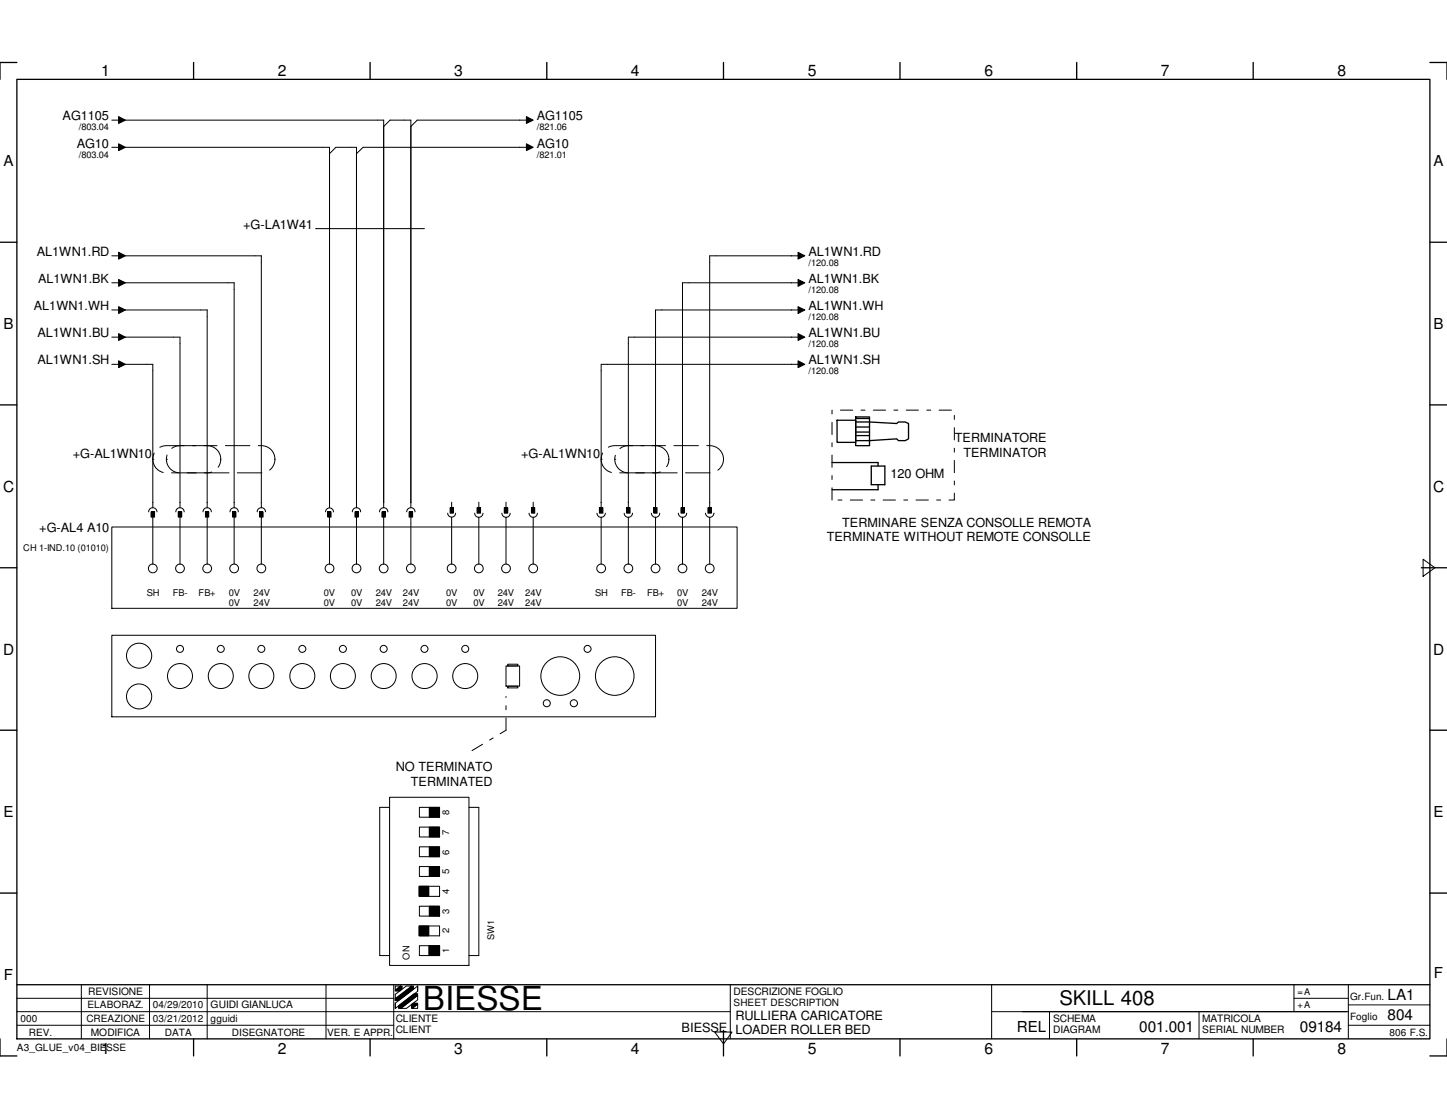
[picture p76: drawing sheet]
<svg xmlns="http://www.w3.org/2000/svg" width="279mm" height="216mm" viewBox="0 0 279 216" stroke-linecap="round" stroke-linejoin="round" font-family="sans-serif">
<defs><g id="words">
<text font-size="6.4" x="81.7" y="195.1">BIESSE</text>
<text font-size="3.9" x="204.6" y="194.1">SKILL 408</text>
<g font-size="3">
<text x="19.5" y="14.7">1</text>
<text x="53.6" y="14.7">2</text>
<text x="87.7" y="14.7">3</text>
<text x="121.8" y="14.7">4</text>
<text x="156" y="14.7">5</text>
<text x="190.1" y="14.7">6</text>
<text x="224.2" y="14.7">7</text>
<text x="258.2" y="14.7">8</text>
<text x=".6" y="95">C</text>
<text x="276.7" y="95">C</text>
<text x=".6" y="126.4">D</text>
<text x="276.7" y="126.4">D</text>
<text x="267.9" y="197">804</text>
<text x="267.9" y="193.1">LA1</text>
<text x="19.5" y="203.5">1</text>
<text x="53.6" y="203.5">2</text>
<text x="87.7" y="203.5">3</text>
<text x="121.8" y="203.5">4</text>
<text x="156" y="203.5">5</text>
<text x="190.1" y="203.5">6</text>
<text x="220" y="199.3">001.001</text>
<text x="224.2" y="203.5">7</text>
<text x="251" y="199.3">09184</text>
<text x="258.2" y="203.5">8</text>
</g>
<g font-size="2.9">
<text x=".7" y="32.1">A</text>
<text x="276.8" y="32.1">A</text>
<text x=".7" y="63.5">B</text>
<text x="276.8" y="63.5">B</text>
<text x=".7" y="157.9">E</text>
<text x="276.8" y="157.9">E</text>
<text x=".8" y="189.2">F</text>
<text x="276.9" y="188.9">F</text>
<text x="196.3" y="199.3">REL</text>
</g>
<g font-size="2.5">
<text x="12.1" y="23.2">AG1105</text>
<text x="103.6" y="23.2">AG1105</text>
<text x="14.8" y="28.5">AG10</text>
<text x="103.6" y="28.5">AG10</text>
<text x="46.9" y="44.2">+G-LA1W41</text>
<text x="7.1" y="49.4">AL1WN1.RD</text>
<text x="156.1" y="49.4">AL1WN1.RD</text>
<text x="7.2" y="65.1">AL1WN1.BU</text>
<text x="156.1" y="65.1">AL1WN1.BU</text>
<text x="7.2" y="70.4">AL1WN1.SH</text>
<text x="156.1" y="70.4">AL1WN1.SH</text>
<text x="14.1" y="88.3">+G-AL1WN10</text>
<text x="100.6" y="88.3">+G-AL1WN10</text>
<text x="172" y="92.3">120 OHM</text>
<text x="7.6" y="102.7">+G-AL4 A10</text>
<text x="76.4" y="148.9">NO TERMINATO</text>
<text x="142" y="197">RULLIERA CARICATORE</text>
<text x="131.6" y="199.3">BIESSE</text>
<text x="142" y="199.8">LOADER ROLLER BED</text>
</g>
<g font-size="2.4">
<text x="6.6" y="59.9">AL1WN1.WH</text>
<text x="7.4" y="54.7">AL1WN1.BK</text>
<text x="156.1" y="54.7">AL1WN1.BK</text>
<text x="156.1" y="59.9">AL1WN1.WH</text>
<text x="184.4" y="85.4">TERMINATORE</text>
<text x="186" y="88.2">TERMINATOR</text>
<text x="162.6" y="101.8">TERMINARE SENZA CONSOLLE REMOTA</text>
<text x="159.6" y="104.6">TERMINATE WITHOUT REMOTE CONSOLLE</text>
<text x="79.3" y="151.7">TERMINATED</text>
</g>
<g font-size="2">
<text x="17" y="192.1">REVISIONE</text>
<text x="40.6" y="194.7">GUIDI GIANLUCA</text>
<text x="76.4" y="197.4">CLIENTE</text>
<text x="141.6" y="192.1">DESCRIZIONE FOGLIO</text>
<text x="203.3" y="197.4">SCHEMA</text>
<text x="232.2" y="197.4">MATRICOLA</text>
<text x="17.6" y="200">MODIFICA</text>
<text x="76.4" y="199.6">CLIENT</text>
<text x="203.3" y="199.6">DIAGRAM</text>
<text x="232.2" y="199.6">SERIAL NUMBER</text>
</g>
<g font-size="1.9">
<text x="3.9" y="197.4">000</text>
<text x="16.7" y="197.4">CREAZIONE</text>
<text x="16.9" y="194.7">ELABORAZ.</text>
<text x="29.5" y="194.7">04/29/2010</text>
<text x="29.5" y="197.4">03/21/2012</text>
<text x="40.6" y="197.4">gguidi</text>
<text x="141.6" y="194.4">SHEET DESCRIPTION</text>
<text x="260.7" y="197">Foglio</text>
<text x="260.7" y="193.1">Gr.Fun.</text>
<text x="3.3" y="202.9">A3_GLUE_v04_BIESSE</text>
<text x="5.6" y="200">REV.</text>
<text x="31.8" y="200">DATA</text>
<text x="44.8" y="200">DISEGNATORE</text>
<text x="63.2" y="200">VER. E APPR.</text>
<text x="268.3" y="200">806 F.S.</text>
</g>
<g font-size="1.8">
<text x="15.2" y="25.2">/803.04</text>
<text x="103.6" y="25.2">/821.06</text>
<text x="15.2" y="30.4">/803.04</text>
<text x="103.6" y="30.4">/821.01</text>
<text x="156.1" y="51.4">/120.08</text>
<text x="156.1" y="56.6">/120.08</text>
<text x="156.1" y="61.8">/120.08</text>
<text x="156.1" y="67.1">/120.08</text>
<text x="156.1" y="72.3">/120.08</text>
<text x="4.5" y="106.4">CH 1-IND.10 (01010)</text>
<text x="28.3" y="115">SH</text>
<text x="33.4" y="115">FB-</text>
<text x="38.4" y="115">FB+</text>
<text x="44.2" y="115">0V</text>
<text x="44.2" y="117">0V</text>
<text x="49" y="115">24V</text>
<text x="49" y="117">24V</text>
<text x="62.5" y="115">0V</text>
<text x="62.5" y="117">0V</text>
<text x="67.8" y="115">0V</text>
<text x="67.8" y="117">0V</text>
<text x="72.6" y="115">24V</text>
<text x="72.6" y="117">24V</text>
<text x="77.8" y="115">24V</text>
<text x="77.8" y="117">24V</text>
<text x="86.1" y="115">0V</text>
<text x="86.1" y="117">0V</text>
<text x="91.4" y="115">0V</text>
<text x="91.4" y="117">0V</text>
<text x="96.1" y="115">24V</text>
<text x="96.1" y="117">24V</text>
<text x="101.4" y="115">24V</text>
<text x="101.4" y="117">24V</text>
<text x="114.9" y="115">SH</text>
<text x="119.9" y="115">FB-</text>
<text x="125" y="115">FB+</text>
<text x="130.8" y="115">0V</text>
<text x="130.8" y="117">0V</text>
<text x="135.5" y="115">24V</text>
<text x="135.5" y="117">24V</text>
<text x="86.7" y="161.2" transform="rotate(-90 86.7 161.2)">7</text>
<text x="86.7" y="157.4" transform="rotate(-90 86.7 157.4)">8</text>
<text x="86.7" y="165" transform="rotate(-90 86.7 165)">6</text>
<text x="86.7" y="172.6" transform="rotate(-90 86.7 172.6)">4</text>
<text x="86.7" y="168.8" transform="rotate(-90 86.7 168.8)">5</text>
<text x="86.7" y="176.4" transform="rotate(-90 86.7 176.4)">3</text>
<text x="79.1" y="185.3" transform="rotate(-90 79.1 185.3)">ON</text>
<text x="86.7" y="184.1" transform="rotate(-90 86.7 184.1)">1</text>
<text x="86.7" y="180.3" transform="rotate(-90 86.7 180.3)">2</text>
<text x="95.4" y="181.5" transform="rotate(-90 95.4 181.5)">SW1</text>
<text x="250.5" y="192.1">=A</text>
<text x="250.5" y="194.7">+A</text>
</g>
</g></defs>
<g fill="none" stroke="#000" stroke-width=".25">
<path d="M3.3 15.3h272.8v185.3h-272.8zM3.3 12.1h-3.3v3.2M37.4 12.1v3.2M71.5 12.1v3.2M105.6 12.1v3.2M139.7 12.1v3.2M173.8 12.1v3.2M207.9 12.1v3.2M242 12.1v3.2M276.1 12.1h3.3v3.2M0 46.8h3.3M276.1 46.8h3.3"/>
<path d="M0 78.2h3.3M276.1 78.2h3.3M160.7 89.3h8.8v.7M161.6 81.2h3.6v4.2h-3.6zM165.2 80.5h2.7v5.6h-2.7zM165.2 81.5h2.7l5.2 .3 .4-.3h1.3l.6 .3v3l-.6 .3h-1.3l-.4-.3-5.2 .3h-2.7M165.2 80.8h2.7M165.2 82.5h2.7M165.2 83.4h2.7M165.2 84.1h2.7M168.2 90h2.7v3.6h-2.7zM169.5 93.6v1h-8.8"/>
<path d="M0 109.6h3.3M274.4 109.6h5M0 141h3.3M276.1 141h3.3M0 172.5h3.3M276.1 172.5h3.3M3.3 190.2h272.8M139.7 199v4.9M0 200.6v3.3h3.3M37.4 200.6v3.3M71.5 200.6v3.3M105.6 200.6v3.3"/>
<path d="M173.8 200.6v3.3M207.9 200.6v3.3M242 200.6v3.3M279.4 200.6v3.3h-3.3"/>
</g>
<g fill="none" stroke="#000" stroke-width=".19">
<path d="M21.6 28.4h2M21.6 23.2h2M22.9 22.5l1.3 .7-1.3 .6zM22.9 27.8l1.3 .6-1.3 .7zM24.2 28.4h39.4v69.6M24.2 23.2h49.9v74.8M63.6 29.7l1.3-1.3h3.9v69.6M74.1 24.4l1.2-1.2h4v74.8M101.6 22.5l1.4 .7-1.4 .6zM101.6 27.8l1.4 .6-1.4 .7zM102.3 28.4h-32.2l-1.3 1.3M102.3 23.2h-21.7l-1.3 1.2"/>
<path d="M21.6 59.9h2M21.6 54.6h2M21.6 49.4h2M22.9 48.7l1.3 .7-1.3 .6zM22.9 54l1.3 .6-1.3 .7zM22.9 59.2l1.3 .7-1.3 .6zM24.2 59.9h15.8v38.1M24.2 54.6h21v43.4M24.2 49.4h26.3v48.6M61 44.2h.1M61 44.2h21M154.1 48.7l1.3 .7-1.3 .6z"/>
<path d="M154.1 54l1.3 .6-1.3 .7zM154.1 59.2l1.3 .7-1.3 .6zM154.8 59.9h-28.2v38.1M154.8 54.6h-23v43.4M154.8 49.4h-17.8v48.6M21.6 70.4h2M21.6 65.1h2M22.9 64.4l1.3 .7-1.3 .6zM22.9 69.7l1.3 .7-1.3 .6zM24.2 70.4h5.3v27.6M24.2 65.1h10.6v32.9M154.1 64.4l1.3 .7-1.3 .6z"/>
<path d="M154.1 69.7l1.3 .7-1.3 .6zM154.8 70.4h-38.7v27.6M154.8 65.1h-33.5v32.9M28.7 98.8a.8 .8 0 0 1 .8-.8 .8 .8 0 0 1 .8 .8M29.2 98.8h.6v1.1h-.6zM29.5 99.9v9.1M34 98.8a.8 .8 0 0 1 .8-.8 .8 .8 0 0 1 .8 .8M34.4 98.8h.7v1.1h-.7zM34.8 99.9v9.1M39.2 98.8a.8 .8 0 0 1 .8-.8 .8 .8 0 0 1 .8 .8M39.7 98.8h.6v1.1h-.6zM40 99.9v9.1"/>
<path d="M44.4 98.8a.8 .8 0 0 1 .8-.8 .8 .8 0 0 1 .8 .8M44.9 98.8h.7v1.1h-.7zM45.2 99.9v9.1M49.7 98.8a.8 .8 0 0 1 .8-.8 .8 .8 0 0 1 .8 .8M50.1 98.8h.7v1.1h-.7zM50.5 99.9v9.1M62.9 98.8a.76 .76 0 0 1 .7-.7 .76 .76 0 0 1 .8 .7M63.3 98.8h.6v1.1h-.6zM63.6 99.9v9.1M68 98.8a.8 .8 0 0 1 .8-.8 .8 .8 0 0 1 .8 .8M68.5 98.8h.7v1.1h-.7zM68.8 99.9v9.1"/>
<path d="M73.3 98.8a.8 .8 0 0 1 .8-.8 .8 .8 0 0 1 .8 .8M73.7 98.8h.7v1.1h-.7zM74.1 99.9v9.1M78.5 98.8a.8 .8 0 0 1 .8-.8 .8 .8 0 0 1 .8 .8M79 98.8h.7v1.1h-.7zM79.3 99.9v9.1M86.4 99.1a.76 .76 0 0 0 .8 .8 .76 .76 0 0 0 .8-.8M86.9 98h.6v1.1h-.6zM87.2 97v1M87.2 99.9v9.1M91.7 99.1a.8 .8 0 0 0 .8 .8 .8 .8 0 0 0 .8-.8M92.1 98h.7v1.1h-.7z"/>
<path d="M92.5 97v1M92.5 99.9v9.1M96.9 99.1a.8 .8 0 0 0 .8 .8 .8 .8 0 0 0 .8-.8M97.4 98h.6v1.1h-.6zM97.7 97v1M97.7 99.9v9.1M102.1 99.1a.8 .8 0 0 0 .9 .8 .8 .8 0 0 0 .8-.8M102.6 98h.7v1.1h-.7zM103 97v1M103 99.9v9.1M115.3 99.1a.8 .8 0 0 0 .8 .8 .8 .8 0 0 0 .8-.8M115.7 98h.7v1.1h-.7z"/>
<path d="M116.1 99.9v9.1M120.5 99.1a.8 .8 0 0 0 .8 .8 .8 .8 0 0 0 .8-.8M121 98h.7v1.1h-.7zM121.3 99.9v9.1M125.8 99.1a.8 .8 0 0 0 .8 .8 .8 .8 0 0 0 .8-.8M126.2 98h.7v1.1h-.7zM126.6 99.9v9.1M131 99.1a.8 .8 0 0 0 .8 .8 .8 .8 0 0 0 .8-.8M131.5 98h.6v1.1h-.6zM131.8 99.9v9.1M136.2 99.1a.83 .83 0 0 0 .9 .8 .83 .83 0 0 0 .8-.8M136.7 98h.7v1.1h-.7z"/>
<path d="M137 99.9v9.1M21.6 101.8h120.7v15.7h-120.7zM274.8 108l2.3 1.6-2.3 1.7zM21.6 122.7h105v15.7h-105zM97.7 128.6h2.6v3.9h-2.6zM98 128.3h2v.3h-2zM98 132.5h2v.3h-2zM75.2 154h15.4v32.4h-15.4zM75.2 155.9h-1.9v28.6h1.9M81 155.9h3.9v1.9h-3.9zM81 159.7h3.9v1.9h-3.9zM82.9 155.9h1.9v1.9h-1.9z"/>
<path d="M82.9 159.7h1.9v1.9h-1.9zM90.6 155.9h1.9v28.6h-1.9M80.9 171.2h1.9v1.9h-1.9zM80.9 178.8h1.9v1.9h-1.9zM81 163.5h3.9v1.9h-3.9zM81 167.3h3.9v1.9h-3.9zM81 171.2h3.9v1.9h-3.9zM81 175h3.9v1.9h-3.9zM81 178.8h3.9v1.9h-3.9zM82.9 163.5h1.9v1.9h-1.9zM82.9 167.3h1.9v1.9h-1.9zM82.9 175h1.9v1.9h-1.9z"/>
<path d="M3.3 195.4h137.7M3.3 198h72.7M3.3 192.8h72.7M15.7 190.2v10.4M28.9 190.2v10.4M40 190.2v10.4M62.9 190.2v10.4M76 190.2v10.4M76.3 192.9l3.2-2.5h.3v.7l-2.8 2.1h-.7zM76.3 191.2l1-.8h.3v.6l-.4 .4h-.9zM76.3 193.7l4.3-3.3v1l-4.3 3.3zM76.3 192l2.1-1.6h1.1l-3.2 2.5z"/>
<path d="M76.3 190.4h1l-1 .8zM76.3 192.9v.4M76.3 193.7v1M77 194.2l3-2.3h.6v.3l-3.2 2.5h-.4zM77.4 194.7l3.2-2.5v.9l-2.1 1.6zM79.5 194l.3-.3h.8v.2l-1 .8h-.1zM79.6 194.7l1-.8v.8zM80.6 190.4v1M81 182.6h3.9v1.9h-3.9zM82.8 182.6h2.1v1.9h-2.1zM138 199.3h3.4l-1.7 2.3zM141 190.2v10.4"/>
<path d="M191.5 195.4h68.8M191.5 190.2v10.4M202.6 195.4v5.2M231.5 195.4v5.2M249.9 192.8h10.4M249.9 190.2v5.2M260.3 190.2v10.4M260.3 198h15.8M260.3 194.1h15.8"/>
<circle cx="29.5" cy="109.8" r=".85"/>
<circle cx="34.8" cy="109.8" r=".85"/>
<circle cx="40" cy="109.8" r=".85"/>
<circle cx="45.2" cy="109.8" r=".85"/>
<circle cx="50.5" cy="109.8" r=".85"/>
<circle cx="63.6" cy="109.8" r=".85"/>
<circle cx="68.8" cy="109.8" r=".85"/>
<circle cx="74.1" cy="109.8" r=".85"/>
<circle cx="79.3" cy="109.8" r=".85"/>
<circle cx="87.2" cy="109.8" r=".85"/>
<circle cx="92.5" cy="109.8" r=".85"/>
<circle cx="97.7" cy="109.8" r=".85"/>
<circle cx="103" cy="109.8" r=".85"/>
<circle cx="116.1" cy="109.8" r=".85"/>
<circle cx="121.3" cy="109.8" r=".85"/>
<circle cx="126.6" cy="109.8" r=".85"/>
<circle cx="131.8" cy="109.8" r=".85"/>
<circle cx="137" cy="109.8" r=".85"/>
<circle cx="26.9" cy="134.5" r="2.42"/>
<circle cx="26.9" cy="126.6" r="2.42"/>
<circle cx="34.8" cy="130.6" r="2.42"/>
<circle cx="34.8" cy="125.3" r=".68"/>
<circle cx="42.6" cy="125.3" r=".68"/>
<circle cx="42.6" cy="130.6" r="2.41"/>
<circle cx="50.5" cy="125.3" r=".68"/>
<circle cx="50.5" cy="130.6" r="2.41"/>
<circle cx="58.4" cy="130.6" r="2.42"/>
<circle cx="58.4" cy="125.3" r=".68"/>
<circle cx="66.2" cy="130.6" r="2.42"/>
<circle cx="66.2" cy="125.3" r=".68"/>
<circle cx="74.1" cy="125.3" r=".68"/>
<circle cx="74.1" cy="130.6" r="2.41"/>
<circle cx="82" cy="125.3" r=".67"/>
<circle cx="82" cy="130.6" r="2.43"/>
<circle cx="89.8" cy="130.6" r="2.42"/>
<circle cx="89.8" cy="125.3" r=".68"/>
<circle cx="105.6" cy="135.8" r=".68"/>
<circle cx="108.2" cy="130.6" r="3.7"/>
<circle cx="110.8" cy="135.8" r=".69"/>
<circle cx="113.5" cy="125.3" r=".68"/>
<circle cx="118.7" cy="130.6" r="3.7"/>
</g>
<g fill="#000">
<path d="M22.9 22.5l1.3 .7-1.3 .6zM22.9 27.8l1.3 .6-1.3 .7zM101.6 22.5l1.4 .7-1.4 .6zM101.6 27.8l1.4 .6-1.4 .7zM22.9 48.7l1.3 .7-1.3 .6zM22.9 54l1.3 .6-1.3 .7zM22.9 59.2l1.3 .7-1.3 .6zM154.1 48.7l1.3 .7-1.3 .6zM154.1 54l1.3 .6-1.3 .7zM154.1 59.2l1.3 .7-1.3 .6zM22.9 64.4l1.3 .7-1.3 .6zM22.9 69.7l1.3 .7-1.3 .6z"/>
<path d="M154.1 64.4l1.3 .7-1.3 .6zM154.1 69.7l1.3 .7-1.3 .6z"/>
<path d="M29.2 98.8h.6v1.1h-.6z" fill-rule="evenodd"/>
<path d="M34.4 98.8h.7v1.1h-.7z" fill-rule="evenodd"/>
<path d="M39.7 98.8h.6v1.1h-.6z" fill-rule="evenodd"/>
<path d="M44.9 98.8h.7v1.1h-.7z" fill-rule="evenodd"/>
<path d="M50.1 98.8h.7v1.1h-.7z" fill-rule="evenodd"/>
<path d="M63.3 98.8h.6v1.1h-.6z" fill-rule="evenodd"/>
<path d="M68.5 98.8h.7v1.1h-.7z" fill-rule="evenodd"/>
<path d="M73.7 98.8h.7v1.1h-.7z" fill-rule="evenodd"/>
<path d="M79 98.8h.7v1.1h-.7z" fill-rule="evenodd"/>
<path d="M86.9 98h.6v1.1h-.6z" fill-rule="evenodd"/>
<path d="M92.1 98h.7v1.1h-.7z" fill-rule="evenodd"/>
<path d="M97.4 98h.6v1.1h-.6z" fill-rule="evenodd"/>
<path d="M102.6 98h.7v1.1h-.7z" fill-rule="evenodd"/>
<path d="M115.7 98h.7v1.1h-.7z" fill-rule="evenodd"/>
<path d="M121 98h.7v1.1h-.7z" fill-rule="evenodd"/>
<path d="M126.2 98h.7v1.1h-.7z" fill-rule="evenodd"/>
<path d="M131.5 98h.6v1.1h-.6z" fill-rule="evenodd"/>
<path d="M136.7 98h.7v1.1h-.7z" fill-rule="evenodd"/>
<path d="M82.9 155.9h1.9v1.9h-1.9z" fill-rule="evenodd"/>
<path d="M82.9 159.7h1.9v1.9h-1.9z" fill-rule="evenodd"/>
<path d="M80.9 171.2h1.9v1.9h-1.9z" fill-rule="evenodd"/>
<path d="M80.9 178.8h1.9v1.9h-1.9z" fill-rule="evenodd"/>
<path d="M82.9 163.5h1.9v1.9h-1.9z" fill-rule="evenodd"/>
<path d="M82.9 167.3h1.9v1.9h-1.9z" fill-rule="evenodd"/>
<path d="M82.9 175h1.9v1.9h-1.9z" fill-rule="evenodd"/>
<path d="M76.3 191.2l1-.8h.3v.6l-.4 .4h-.9z" fill-rule="evenodd"/>
<path d="M77 194.2l3-2.3h.6v.3l-3.2 2.5h-.4z" fill-rule="evenodd"/>
<path d="M76.3 192.9l3.2-2.5h.3v.7l-2.8 2.1h-.7z" fill-rule="evenodd"/>
<path d="M79.5 194l.3-.3h.8v.2l-1 .8h-.1z" fill-rule="evenodd"/>
<path d="M82.8 182.6h2.1v1.9h-2.1z" fill-rule="evenodd"/>
</g>
<path d="M29.5 88.7h.1M30.1 87a2.6 2.6 0 0 1 2-.9h18.4a2.62 2.62 0 0 1 2.6 2.6 2.62 2.62 0 0 1-2.6 2.6h-18.4a2.64 2.64 0 0 1-2.3-1.5 2.64 2.64 0 0 1 .3-2.8zM32.1 88.7h.1M32.7 87a2.6 2.6 0 0 1 2.1-.9h5.2a2.62 2.62 0 0 1 2.6 2.6 2.62 2.62 0 0 1-2.6 2.6h-5.2a2.64 2.64 0 0 1-2.4-1.5 2.64 2.64 0 0 1 .3-2.8zM116.1 88.7h.1M116.6 87a2.6 2.6 0 0 1 2.1-.9h18.3a2.63 2.63 0 0 1 2.7 2.6 2.63 2.63 0 0 1-2.7 2.6h-18.3a2.64 2.64 0 0 1-2.4-1.5 2.64 2.64 0 0 1 .3-2.8zM118.7 88.7h.1M119.3 87a2.62 2.62 0 0 1 2-.9h5.2a2.62 2.62 0 0 1 2.7 2.6 2.62 2.62 0 0 1-2.7 2.6h-5.2a2.63 2.63 0 0 1-2.3-1.5 2.63 2.63 0 0 1 .3-2.8z" fill="none" stroke="#000" stroke-width=".19" stroke-dasharray="4.7 1.6"/>
<path d="M160.7 96.6v-17.4h23.6v17.4h-23.6M91.1 144.9l6.6-3.9M97.7 141v-6.5" fill="none" stroke="#000" stroke-width=".19" stroke-dasharray="2.4 1.6 .8 1.6"/>
<use href="#words"/>
</svg>
